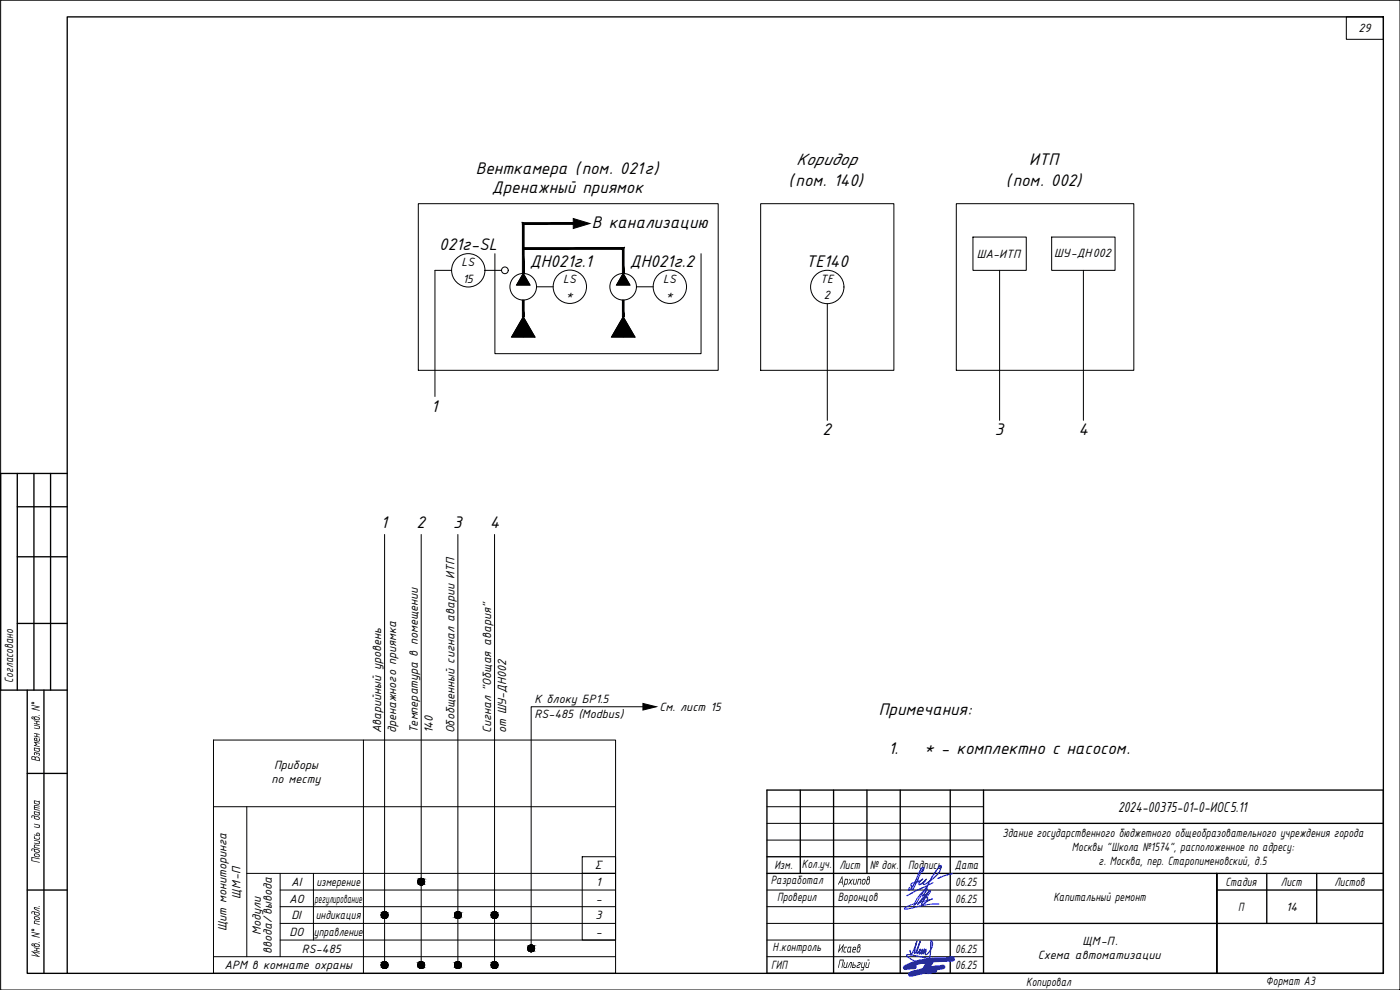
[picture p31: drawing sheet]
<svg xmlns="http://www.w3.org/2000/svg" width="420mm" height="297mm" viewBox="0 0 420 297" stroke-linecap="round" stroke-linejoin="round" font-family="sans-serif">
<defs><g id="words">
<g font-size="5.4">
<text x="142.8" y="52.1">Венткамера (пом. 021г)</text>
<text x="239" y="49.6">Коридор</text>
<text x="308.8" y="49.6">ИТП</text>
<text x="147.6" y="58">Дренажный приямок</text>
<text x="236.7" y="55.8">(пом. 140)</text>
<text x="301.9" y="55.8">(пом. 002)</text>
<text x="177.6" y="68.5">В канализацию</text>
<text x="131.8" y="75.1">021г-SL</text>
<text x="159" y="80.1">ДН021г.1</text>
<text x="189" y="80.1">ДН021г.2</text>
<text x="241.8" y="80.1">ТЕ140</text>
<text x="129.4" y="123.5">1</text>
<text x="246.8" y="130.6">2</text>
<text x="298.5" y="130.6">3</text>
<text x="323.7" y="130.6">4</text>
<text x="114.3" y="158.4">1</text>
<text x="125" y="158.4">2</text>
<text x="136" y="158.4">3</text>
<text x="147" y="158.4">4</text>
<text x="263.8" y="214.6">Примечания:</text>
<text x="266.6" y="226.2">1.</text>
<text x="277.3" y="226.2">* - комплектно с насосом.</text>
</g>
<text font-size="4.7" x="335.5" y="243.5">2024-00375-01-0-ИОС5.11</text>
<g font-size="3.9">
<text x="407.7" y="9.7">29</text>
<text x="293.2" y="77.4">ША-ИТП</text>
<text x="316.3" y="77.2">ШУ-ДН002</text>
<text x="138.5" y="79.9">LS</text>
<text x="138.9" y="84.9">15</text>
<text x="169" y="84.8">LS</text>
<text x="169.9" y="89.8">*</text>
<text x="199" y="84.8">LS</text>
<text x="200" y="89.8">*</text>
<text x="246.1" y="84.9">TE</text>
<text x="247.2" y="89.9">2</text>
<text x="3.9" y="204.8" transform="rotate(-90 3.9 204.8)">Согласовано</text>
<text x="160.4" y="215.5">RS-485 (Modbus)</text>
<text x="160.4" y="211.1">К блоку БР1.5</text>
<text x="198" y="213.3">См. лист 15</text>
<text x="114.4" y="220.1" transform="rotate(-90 114.4 220.1)">Аварийный уровень</text>
<text x="118.9" y="220.1" transform="rotate(-90 118.9 220.1)">дренажного приямка</text>
<text x="125.4" y="220.1" transform="rotate(-90 125.4 220.1)">Температура в помещении</text>
<text x="129.9" y="220.1" transform="rotate(-90 129.9 220.1)">140</text>
<text x="136.4" y="220.1" transform="rotate(-90 136.4 220.1)">Обобщенный сигнал аварии ИТП</text>
<text x="147.4" y="220.1" transform="rotate(-90 147.4 220.1)">Сигнал &quot;Общая авария&quot;</text>
<text x="151.9" y="220.1" transform="rotate(-90 151.9 220.1)">от ШУ-ДН002</text>
<text x="11.9" y="228.6" transform="rotate(-90 11.9 228.6)">Взамен инв . N°</text>
<text x="82.2" y="230.9">Приборы</text>
<text x="81.4" y="235">по месту</text>
<text x="300.9" y="251.3">Здание государственного бюджетного общеобразовательного учреждения города</text>
<text x="321.7" y="255.4">Москвы &quot;Школа №1574&quot;, расположенное по адресу:</text>
<text x="11.9" y="259.1" transform="rotate(-90 11.9 259.1)">Подпись и дата</text>
<text x="178.5" y="260.8">Σ</text>
<text x="232.4" y="260.8">Изм.</text>
<text x="240.7" y="260.4">Колуч.</text>
<text x="245.4" y="260.4">.</text>
<text x="251.9" y="260.8">Лист</text>
<text x="261.1" y="260.8">№ док.</text>
<text x="272.5" y="260.8">Подпись</text>
<text x="286.6" y="260.6">Дата</text>
<text x="329.7" y="259.6">г. Москва, пер. Старопименовский, д.5</text>
<text x="72.2" y="269.6" transform="rotate(-90 72.2 269.6)">ЩМ-П</text>
<text x="87.3" y="265.8">AI</text>
<text x="95" y="265.8">измерение</text>
<text x="178.9" y="265.8">1</text>
<text x="231.3" y="265.4">Разработал</text>
<text x="251" y="265.4">Архипов</text>
<text x="286.7" y="265.8">06.25</text>
<text x="367.8" y="265.8">Стадия</text>
<text x="384.4" y="265.8">Лист</text>
<text x="400.5" y="265.8">Листов</text>
<text x="86.7" y="270.8">AO</text>
<text x="87.5" y="275.8">DI</text>
<text x="94.4" y="270.8">регулирование</text>
<text x="94.8" y="275.8">индикация</text>
<text x="178.7" y="275.8">3</text>
<text x="178.8" y="270.8">-</text>
<text x="233.2" y="270.4">Проверил</text>
<text x="251.4" y="270.4">Воронцов</text>
<text x="286.7" y="270.8">06.25</text>
<text x="316.1" y="270.4">Капитальный ремонт</text>
<text x="371.6" y="273.3">П</text>
<text x="386" y="273.3">14</text>
<text x="68" y="279.4" transform="rotate(-90 68 279.4)">Щит мониторинга</text>
<text x="78.3" y="280.5" transform="rotate(-90 78.3 280.5)">Модули</text>
<text x="86.9" y="280.8">DO</text>
<text x="94.2" y="280.8">управление</text>
<text x="178.8" y="280.8">-</text>
<text x="11.9" y="287.4" transform="rotate(-90 11.9 287.4)">Инв. N° подл .</text>
<text x="81.6" y="286.2" transform="rotate(-90 81.6 286.2)">ввода/вывода</text>
<text x="90.6" y="285.8">RS-485</text>
<text x="231.9" y="285.4">Н.контроль</text>
<text x="251" y="285.8">Исаев</text>
<text x="286.7" y="285.8">06.25</text>
<text x="311.4" y="287.7">Схема автоматизации</text>
<text x="324.8" y="283.5">ЩМ-П.</text>
<text x="67.3" y="290.8">АРМ в комнате охраны</text>
<text x="231.4" y="290.8">ГИП</text>
<text x="251" y="290.4">Пильгуй</text>
<text x="286.7" y="290.8">06.25</text>
<text x="308" y="295.9">Копировал</text>
<text x="379.9" y="295.4">Формат А3</text>
</g>
</g></defs>
<g fill="none" stroke="#000" stroke-width=".3">
<path d="M125.5 61.1h90v50h-90zM148.5 76.1v30h61.9v-30M228.3 61.1h40v50h-40zM287 61.1h53.3v50h-53.3zM292 71.1h16v10h-16zM315.6 71.1h19v10h-19zM135.5 81.1h-5v37.9M145.5 81.1h5M157 82l2 3.5h-4zM157 95.1l3.5 6h-7zM157 95.1v6M161 86h5"/>
<path d="M187 82l2 3.5h-4zM187 95.1l3.5 6h-7zM187 95.1v6M191 86h5M248.3 91.1v35M300 81.1v45M325.1 81.1v45M115.4 160.4v129.1M126.4 160.4v129.1M137.4 160.4v129.1M148.4 160.4v129.1M193 212.1h-33.6v72.5"/>
<path d="M64.1 222h120.6v70h-120.6zM109.1 222v70M64.1 242h120.6M74.1 242v45M174.7 257.1h10v5h-10zM74.1 262.1h110.6M84.1 277.1h100.6M84.1 272h100.6M84.1 262.1v24.9M84.1 267h100.6M94.1 262.1v20M174.7 262.1h10v20h-10z"/>
<path d="M64.1 287h120.6M84.1 282.1h100.6"/>
<circle cx="140.5" cy="81.1" r="5"/>
<circle cx="151.5" cy="81.1" r="1.01"/>
<circle cx="157" cy="86" r="4"/>
<circle cx="171" cy="86" r="5"/>
<circle cx="187" cy="86" r="4"/>
<circle cx="201" cy="86" r="5"/>
<circle cx="248.3" cy="86.1" r="5"/>
<circle cx="115.4" cy="274.5" r="1.01"/>
<circle cx="126.4" cy="264.5" r="1.01"/>
<circle cx="137.4" cy="274.5" r="1.01"/>
<circle cx="148.4" cy="274.5" r="1.01"/>
<circle cx="115.4" cy="289.5" r="1.01"/>
<circle cx="126.4" cy="289.5" r="1.01"/>
<circle cx="137.4" cy="289.5" r="1.01"/>
<circle cx="148.4" cy="289.5" r="1.01"/>
<circle cx="159.4" cy="284.5" r="1.01"/>
</g>
<g fill="#000" stroke="#000" stroke-width=".3">
<path d="M172 65.6l5 1.5-5 1.5zM157 82l2 3.5h-4zM157 95.1l3.5 6h-7zM187 82l2 3.5h-4zM187 95.1l3.5 6h-7zM193 211.1l4 1-4 .9zM115.2 275.5h.5zM115.3 273.6h.2zM126.2 265.5h.4zM126.3 263.6h.2zM137.2 275.5h.4zM137.3 273.6h.2z"/>
<path d="M148.2 275.5h.5zM148.3 273.6h.2zM115.2 290.5h.5zM115.3 288.6h.2zM126.2 290.5h.4zM126.3 288.6h.2zM137.2 290.5h.4zM137.3 288.6h.2zM148.2 290.5h.5zM148.3 288.6h.2zM159.2 285.5h.4zM159.3 283.6h.2z"/>
<path d="M157 74.3v.5l30.3-.5zM157 74.8l30.3-.5-.5 .5zM187.3 74.3l-.5 .5 .5 7.2zM186.8 74.8l.5 7.2h-.5z"/>
<path d="M157.3 67.3h14.7v-.5zM156.8 66.8h15.2l-14.7 .5zM156.8 66.8l.5 15.2v-14.7zM156.8 66.8l.5 15.2h-.5z"/>
<path d="M156.8 90.1l.5 5v-5zM156.8 90.1l.5 5h-.5z"/>
<path d="M186.8 90.1l.5 5v-5zM186.8 90.1l.5 5h-.5z"/>
<path d="M115.2 275.5h.3zM115.3 275.5h.2z"/>
<path d="M115.3 273.6h.4zM115.2 273.6h.5z"/>
<path d="M115.2 273.6h.5zM115.1 273.6h.6z"/>
<path d="M115.1 273.6h.7zM115 273.6h.8z"/>
<path d="M115.1 275.5h.6zM115.1 275.5h.6z"/>
<path d="M115 273.6l.9 .1zM114.9 273.7h1z"/>
<path d="M115 275.5h.8zM115 275.5h.7z"/>
<path d="M114.9 273.7h1.1zM114.9 273.7h1.1z"/>
<path d="M114.9 275.4h1zM114.9 275.4l.9 .1z"/>
<path d="M114.9 273.7l1.2 .1zM114.8 273.8h1.3z"/>
<path d="M114.9 275.4h1.1zM114.9 275.4h1z"/>
<path d="M114.8 273.8l1.3 .1zM114.8 273.8l1.3 .1z"/>
<path d="M114.8 275.3h1.3zM114.8 275.3l1.2 .1z"/>
<path d="M114.7 273.9h1.5zM114.7 273.9h1.5z"/>
<path d="M114.7 275.2h1.4zM114.7 275.2l1.4 .1z"/>
<path d="M114.6 273.9l1.6 .1zM114.6 273.9l1.6 .1z"/>
<path d="M114.6 275.2h1.6zM114.6 275.2h1.5z"/>
<path d="M114.6 274l1.7 .1zM114.6 274l1.7 .1z"/>
<path d="M114.6 275.1h1.6zM114.6 275.1l1.6 .1z"/>
<path d="M114.5 274.1l1.9 .1zM114.5 274.1l1.9 .1z"/>
<path d="M114.5 275h1.8zM114.5 275l1.7 .1z"/>
<path d="M114.5 274.2l1.9 .1zM114.5 274.2l1.9 .1z"/>
<path d="M114.5 274.9h1.9zM114.5 274.9l1.8 .1z"/>
<path d="M114.4 274.3l2 .1zM114.4 274.3l2 .1z"/>
<path d="M114.4 274.8h2zM114.4 274.8l2 .1z"/>
<path d="M114.4 274.4l2 .1zM114.4 274.4l2 .1z"/>
<path d="M114.4 274.5l2 .1zM114.4 274.5l2 .1z"/>
<path d="M114.4 274.6l2 .1zM114.4 274.6l2 .1z"/>
<path d="M114.4 274.7h2zM114.4 274.7l2 .1z"/>
<path d="M114.4 274.6h2zM114.4 274.6h2z"/>
<path d="M126.2 265.5h.3zM126.3 265.5h.2z"/>
<path d="M126.3 263.6h.3zM126.2 263.6h.4z"/>
<path d="M126.2 263.6h.5zM126.1 263.6h.6z"/>
<path d="M126.1 263.6h.7zM126 263.6h.8z"/>
<path d="M126.1 265.5h.6zM126.1 265.5h.5z"/>
<path d="M126 263.6l.9 .1zM125.9 263.7h1z"/>
<path d="M126 265.5h.8zM126 265.5h.7z"/>
<path d="M125.9 263.7h1.1zM125.8 263.7h1.2z"/>
<path d="M125.9 265.4h1zM125.9 265.4l.9 .1z"/>
<path d="M125.8 263.7l1.3 .1zM125.8 263.8h1.3z"/>
<path d="M125.8 265.4h1.2zM125.8 265.4h1.1z"/>
<path d="M125.8 263.8l1.3 .1zM125.8 263.8l1.3 .1z"/>
<path d="M125.8 265.3h1.3zM125.8 265.3l1.2 .1z"/>
<path d="M125.7 263.9h1.5zM125.7 263.9h1.5z"/>
<path d="M125.7 265.2h1.4zM125.7 265.2l1.4 .1z"/>
<path d="M125.6 263.9l1.7 .1zM125.6 263.9l1.7 .1z"/>
<path d="M125.6 265.2h1.6zM125.6 265.2h1.5z"/>
<path d="M125.6 264l1.7 .1zM125.6 264l1.7 .1z"/>
<path d="M125.6 265.1h1.7zM125.6 265.1l1.6 .1z"/>
<path d="M125.5 264.1l1.8 .1zM125.5 264.1l1.8 .1z"/>
<path d="M125.5 265h1.8zM125.5 265l1.8 .1z"/>
<path d="M125.5 264.2l1.9 .1zM125.5 264.2l1.9 .1z"/>
<path d="M125.5 264.9h1.8zM125.5 264.9l1.8 .1z"/>
<path d="M125.5 264.3l1.9 .1zM125.5 264.3l1.9 .1z"/>
<path d="M125.5 264.8h1.9zM125.5 264.8l1.8 .1z"/>
<path d="M125.4 264.4l2 .1zM125.4 264.4l2 .1z"/>
<path d="M125.4 264.5h2zM125.4 264.5h2z"/>
<path d="M125.4 264.7h2zM125.4 264.7h2z"/>
<path d="M125.4 264.7h2zM125.4 264.7l2 .1z"/>
<path d="M125.4 264.5h2zM125.4 264.5l2 .2z"/>
<path d="M137.2 275.5h.3zM137.3 275.5h.2z"/>
<path d="M137.3 273.6h.3zM137.2 273.6h.4z"/>
<path d="M137.2 273.6h.5zM137.1 273.6h.6z"/>
<path d="M137.1 273.6h.7zM137 273.6h.8z"/>
<path d="M137.1 275.5h.6zM137.1 275.5h.5z"/>
<path d="M137 273.6l.9 .1zM136.9 273.7h1z"/>
<path d="M137 275.5h.8zM137 275.5h.7z"/>
<path d="M136.9 273.7h1.1zM136.8 273.7h1.2z"/>
<path d="M136.9 275.4h1zM136.9 275.4l.9 .1z"/>
<path d="M136.8 273.7l1.3 .1zM136.8 273.8h1.3z"/>
<path d="M136.8 275.4h1.2zM136.8 275.4h1.1z"/>
<path d="M136.8 273.8l1.3 .1zM136.7 273.9h1.4z"/>
<path d="M136.8 275.3h1.3zM136.8 275.3l1.2 .1z"/>
<path d="M136.7 273.9h1.5zM136.7 273.9h1.5z"/>
<path d="M136.7 275.2h1.4zM136.7 275.2l1.4 .1z"/>
<path d="M136.6 273.9l1.7 .1zM136.6 273.9l1.7 .1z"/>
<path d="M136.6 275.2h1.6zM136.6 275.2h1.5z"/>
<path d="M136.6 274l1.7 .1zM136.6 274l1.7 .1z"/>
<path d="M136.6 275.1h1.7zM136.6 275.1l1.6 .1z"/>
<path d="M136.5 274.1l1.8 .1zM136.5 274.1l1.8 .1z"/>
<path d="M136.5 275h1.8zM136.5 275l1.8 .1z"/>
<path d="M136.5 274.2l1.9 .1zM136.5 274.2l1.9 .1z"/>
<path d="M136.5 274.9h1.8zM136.5 274.9l1.8 .1z"/>
<path d="M136.5 274.3l1.9 .1zM136.5 274.3l1.9 .1z"/>
<path d="M136.5 274.8h1.9zM136.5 274.8l1.8 .1z"/>
<path d="M136.4 274.4l2 .1zM136.4 274.4l2 .1z"/>
<path d="M136.4 274.7h2zM136.4 274.7l2 .1z"/>
<path d="M136.4 274.5l2 .1zM136.4 274.5l2 .1z"/>
<path d="M136.4 274.6h2zM136.4 274.6h2z"/>
<path d="M136.4 274.6h2zM136.4 274.6l2 .1z"/>
<path d="M148.2 275.5h.3zM148.3 275.5h.2z"/>
<path d="M148.3 273.6h.4zM148.2 273.6h.5z"/>
<path d="M148.2 273.6h.5zM148.1 273.6h.6z"/>
<path d="M148.1 273.6h.7zM148 273.6h.8z"/>
<path d="M148.1 275.5h.6zM148.1 275.5h.6z"/>
<path d="M148 273.6l.9 .1zM147.9 273.7h1z"/>
<path d="M148 275.5h.8zM148 275.5h.7z"/>
<path d="M147.9 273.7h1.1zM147.8 273.7h1.2z"/>
<path d="M147.9 275.4h1zM147.9 275.4l.9 .1z"/>
<path d="M147.8 273.7l1.3 .1zM147.8 273.8h1.3z"/>
<path d="M147.8 275.4h1.2zM147.8 275.4h1.1z"/>
<path d="M147.8 273.8l1.3 .1zM147.8 273.8l1.3 .1z"/>
<path d="M147.8 275.3h1.3zM147.8 275.3l1.2 .1z"/>
<path d="M147.7 273.9h1.5zM147.7 273.9h1.5z"/>
<path d="M147.7 275.2h1.4zM147.7 275.2l1.4 .1z"/>
<path d="M147.6 273.9l1.6 .1zM147.6 273.9l1.6 .1z"/>
<path d="M147.6 275.2h1.6zM147.6 275.2h1.5z"/>
<path d="M147.6 274l1.7 .1zM147.6 274l1.7 .1z"/>
<path d="M147.6 275.1h1.6zM147.6 275.1l1.6 .1z"/>
<path d="M147.5 274.1l1.9 .1zM147.5 274.1l1.9 .1z"/>
<path d="M147.5 275h1.8zM147.5 275l1.7 .1z"/>
<path d="M147.5 274.2l1.9 .1zM147.5 274.2l1.9 .1z"/>
<path d="M147.5 274.9h1.9zM147.5 274.9l1.8 .1z"/>
<path d="M147.4 274.3l2 .1zM147.4 274.3l2 .1z"/>
<path d="M147.4 274.8h2zM147.4 274.8l2 .1z"/>
<path d="M147.4 274.4l2 .1zM147.4 274.4l2 .1z"/>
<path d="M147.4 274.5l2 .1zM147.4 274.5l2 .1z"/>
<path d="M147.4 274.6l2 .1zM147.4 274.6l2 .1z"/>
<path d="M147.4 274.7h2zM147.4 274.7l2 .1z"/>
<path d="M147.4 274.6h2zM147.4 274.6h2z"/>
<path d="M115.2 290.5h.3zM115.3 290.5h.2z"/>
<path d="M115.3 288.6h.4zM115.2 288.6h.5z"/>
<path d="M115.2 288.6h.5zM115.1 288.6h.6z"/>
<path d="M115.1 288.6h.7zM115 288.6h.8z"/>
<path d="M115.1 290.5h.6zM115.1 290.5h.6z"/>
<path d="M115 288.6l.9 .1zM114.9 288.7h1z"/>
<path d="M115 290.5h.8zM115 290.5h.7z"/>
<path d="M114.9 288.7h1.1zM114.9 288.7h1.1z"/>
<path d="M114.9 290.4h1zM114.9 290.4l.9 .1z"/>
<path d="M114.9 288.7l1.2 .1zM114.8 288.8h1.3z"/>
<path d="M114.9 290.4h1.1zM114.9 290.4h1z"/>
<path d="M114.8 288.8l1.3 .1zM114.8 288.8l1.3 .1z"/>
<path d="M114.8 290.3h1.3zM114.8 290.3l1.2 .1z"/>
<path d="M114.7 288.9h1.5zM114.7 288.9h1.5z"/>
<path d="M114.7 290.2h1.4zM114.7 290.2l1.4 .1z"/>
<path d="M114.6 288.9l1.6 .1zM114.6 288.9l1.6 .1z"/>
<path d="M114.6 290.2h1.6zM114.6 290.2h1.5z"/>
<path d="M114.6 289l1.7 .1zM114.6 289l1.7 .1z"/>
<path d="M114.6 290.1h1.6zM114.6 290.1l1.6 .1z"/>
<path d="M114.5 289.1l1.9 .1zM114.5 289.1l1.9 .1z"/>
<path d="M114.5 290h1.8zM114.5 290l1.7 .1z"/>
<path d="M114.5 289.2l1.9 .1zM114.5 289.2l1.9 .1z"/>
<path d="M114.5 289.9h1.9zM114.5 289.9l1.8 .1z"/>
<path d="M114.4 289.3l2 .1zM114.4 289.3l2 .1z"/>
<path d="M114.4 289.8h2zM114.4 289.8l2 .1z"/>
<path d="M114.4 289.4l2 .1zM114.4 289.4l2 .1z"/>
<path d="M114.4 289.5h2zM114.4 289.5h2z"/>
<path d="M114.4 289.7h2zM114.4 289.7h2z"/>
<path d="M114.4 289.7h2zM114.4 289.7l2 .1z"/>
<path d="M114.4 289.5h2zM114.4 289.5l2 .2z"/>
<path d="M126.2 290.5h.3zM126.3 290.5h.2z"/>
<path d="M126.3 288.6h.3zM126.2 288.6h.4z"/>
<path d="M126.2 288.6h.5zM126.1 288.6h.6z"/>
<path d="M126.1 288.6h.7zM126 288.6h.8z"/>
<path d="M126.1 290.5h.6zM126.1 290.5h.5z"/>
<path d="M126 288.6l.9 .1zM125.9 288.7h1z"/>
<path d="M126 290.5h.8zM126 290.5h.7z"/>
<path d="M125.9 288.7h1.1zM125.8 288.7h1.2z"/>
<path d="M125.9 290.4h1zM125.9 290.4l.9 .1z"/>
<path d="M125.8 288.7l1.3 .1zM125.8 288.8h1.3z"/>
<path d="M125.8 290.4h1.2zM125.8 290.4h1.1z"/>
<path d="M125.8 288.8l1.3 .1zM125.8 288.8l1.3 .1z"/>
<path d="M125.8 290.3h1.3zM125.8 290.3l1.2 .1z"/>
<path d="M125.7 288.9h1.5zM125.7 288.9h1.5z"/>
<path d="M125.7 290.2h1.4zM125.7 290.2l1.4 .1z"/>
<path d="M125.6 288.9l1.7 .1zM125.6 288.9l1.7 .1z"/>
<path d="M125.6 290.2h1.6zM125.6 290.2h1.5z"/>
<path d="M125.6 289l1.7 .1zM125.6 289l1.7 .1z"/>
<path d="M125.6 290.1h1.7zM125.6 290.1l1.6 .1z"/>
<path d="M125.5 289.1l1.8 .1zM125.5 289.1l1.8 .1z"/>
<path d="M125.5 290h1.8zM125.5 290l1.8 .1z"/>
<path d="M125.5 289.2l1.9 .1zM125.5 289.2l1.9 .1z"/>
<path d="M125.5 289.9h1.8zM125.5 289.9l1.8 .1z"/>
<path d="M125.5 289.3l1.9 .1zM125.5 289.3l1.9 .1z"/>
<path d="M125.5 289.8h1.9zM125.5 289.8l1.8 .1z"/>
<path d="M125.4 289.4l2 .1zM125.4 289.4l2 .1z"/>
<path d="M125.4 289.5h2zM125.4 289.5h2z"/>
<path d="M125.4 289.7h2zM125.4 289.7h2z"/>
<path d="M125.4 289.7h2zM125.4 289.7l2 .1z"/>
<path d="M125.4 289.5h2zM125.4 289.5l2 .2z"/>
<path d="M137.2 290.5h.3zM137.3 290.5h.2z"/>
<path d="M137.3 288.6h.3zM137.2 288.6h.4z"/>
<path d="M137.2 288.6h.5zM137.1 288.6h.6z"/>
<path d="M137.1 288.6h.7zM137 288.6h.8z"/>
<path d="M137.1 290.5h.6zM137.1 290.5h.5z"/>
<path d="M137 288.6l.9 .1zM136.9 288.7h1z"/>
<path d="M137 290.5h.8zM137 290.5h.7z"/>
<path d="M136.9 288.7h1.1zM136.9 288.7h1.1z"/>
<path d="M136.9 290.4h1zM136.9 290.4l.9 .1z"/>
<path d="M136.8 288.7l1.3 .1zM136.8 288.8h1.3z"/>
<path d="M136.8 290.4h1.2zM136.8 290.4h1.1z"/>
<path d="M136.8 288.8l1.3 .1zM136.8 288.8l1.3 .1z"/>
<path d="M136.8 290.3h1.3zM136.8 290.3l1.2 .1z"/>
<path d="M136.7 288.9h1.5zM136.7 288.9h1.5z"/>
<path d="M136.7 290.2h1.4zM136.7 290.2l1.4 .1z"/>
<path d="M136.6 288.9l1.7 .1zM136.6 288.9l1.7 .1z"/>
<path d="M136.6 290.2h1.6zM136.6 290.2h1.5z"/>
<path d="M136.6 289l1.7 .1zM136.6 289l1.7 .1z"/>
<path d="M136.6 290.1h1.7zM136.6 290.1l1.6 .1z"/>
<path d="M136.5 289.1l1.8 .1zM136.5 289.1l1.8 .1z"/>
<path d="M136.5 290h1.8zM136.5 290l1.8 .1z"/>
<path d="M136.5 289.2l1.9 .1zM136.5 289.2l1.9 .1z"/>
<path d="M136.5 289.9h1.8zM136.5 289.9l1.8 .1z"/>
<path d="M136.5 289.3l1.9 .1zM136.5 289.3l1.9 .1z"/>
<path d="M136.5 289.8h1.9zM136.5 289.8l1.8 .1z"/>
<path d="M136.4 289.4l2 .1zM136.4 289.4l2 .1z"/>
<path d="M136.4 289.7h2zM136.4 289.7l2 .1z"/>
<path d="M136.4 289.5h2zM136.4 289.5h2z"/>
<path d="M136.4 289.5l2 .2zM136.4 289.5l2 .2z"/>
<path d="M136.4 289.7h2zM136.4 289.7h2z"/>
<path d="M148.2 290.5h.3zM148.3 290.5h.2z"/>
<path d="M148.3 288.6h.4zM148.2 288.6h.5z"/>
<path d="M148.2 288.6h.5zM148.1 288.6h.6z"/>
<path d="M148.1 288.6h.7zM148 288.6h.8z"/>
<path d="M148.1 290.5h.6zM148.1 290.5h.6z"/>
<path d="M148 288.6l.9 .1zM147.9 288.7h1z"/>
<path d="M148 290.5h.8zM148 290.5h.7z"/>
<path d="M147.9 288.7h1.1zM147.9 288.7h1.1z"/>
<path d="M147.9 290.4h1zM147.9 290.4l.9 .1z"/>
<path d="M147.8 288.7l1.3 .1zM147.8 288.8h1.3z"/>
<path d="M147.8 290.4h1.2zM147.8 290.4h1.1z"/>
<path d="M147.8 288.8l1.3 .1zM147.8 288.8l1.3 .1z"/>
<path d="M147.8 290.3h1.3zM147.8 290.3l1.2 .1z"/>
<path d="M147.7 288.9h1.5zM147.7 288.9h1.5z"/>
<path d="M147.7 290.2h1.4zM147.7 290.2l1.4 .1z"/>
<path d="M147.6 288.9l1.6 .1zM147.6 288.9l1.6 .1z"/>
<path d="M147.6 290.2h1.6zM147.6 290.2h1.5z"/>
<path d="M147.6 289l1.7 .1zM147.6 289l1.7 .1z"/>
<path d="M147.6 290.1h1.6zM147.6 290.1l1.6 .1z"/>
<path d="M147.5 289.1l1.9 .1zM147.5 289.1l1.9 .1z"/>
<path d="M147.5 290h1.8zM147.5 290l1.7 .1z"/>
<path d="M147.5 289.2l1.9 .1zM147.5 289.2l1.9 .1z"/>
<path d="M147.5 289.9h1.9zM147.5 289.9l1.8 .1z"/>
<path d="M147.4 289.3l2 .1zM147.4 289.3l2 .1z"/>
<path d="M147.4 289.8h2zM147.4 289.8l2 .1z"/>
<path d="M147.4 289.4l2 .1zM147.4 289.4l2 .1z"/>
<path d="M147.4 289.5h2zM147.4 289.5h2z"/>
<path d="M147.4 289.7h2zM147.4 289.7h2z"/>
<path d="M147.4 289.7h2zM147.4 289.7l2 .1z"/>
<path d="M147.4 289.5h2zM147.4 289.5l2 .2z"/>
<path d="M159.2 285.5h.3zM159.3 285.5h.2z"/>
<path d="M159.3 283.6h.3zM159.2 283.6h.4z"/>
<path d="M159.2 283.6h.5zM159.1 283.6h.6z"/>
<path d="M159.1 283.6h.7zM159 283.6h.8z"/>
<path d="M159.1 285.5h.6zM159.1 285.5h.5z"/>
<path d="M159 283.6l.9 .1zM158.9 283.7h1z"/>
<path d="M159 285.5h.8zM159 285.5h.7z"/>
<path d="M158.9 283.7h1.1zM158.8 283.7h1.2z"/>
<path d="M158.9 285.4h1zM158.9 285.4l.9 .1z"/>
<path d="M158.8 283.7l1.3 .1zM158.8 283.8h1.3z"/>
<path d="M158.8 285.4h1.2zM158.8 285.4h1.1z"/>
<path d="M158.8 283.8l1.3 .1zM158.8 283.8l1.3 .1z"/>
<path d="M158.8 285.3h1.3zM158.8 285.3l1.2 .1z"/>
<path d="M158.7 283.9h1.5zM158.7 283.9h1.5z"/>
<path d="M158.7 285.2h1.4zM158.7 285.2l1.4 .1z"/>
<path d="M158.6 283.9l1.7 .1zM158.6 283.9l1.7 .1z"/>
<path d="M158.6 285.2h1.6zM158.6 285.2h1.5z"/>
<path d="M158.6 284l1.7 .1zM158.6 284l1.7 .1z"/>
<path d="M158.6 285.1h1.7zM158.6 285.1l1.6 .1z"/>
<path d="M158.5 284.1l1.8 .1zM158.5 284.1l1.8 .1z"/>
<path d="M158.5 285h1.8zM158.5 285l1.8 .1z"/>
<path d="M158.5 284.2l1.9 .1zM158.5 284.2l1.9 .1z"/>
<path d="M158.5 284.9h1.8zM158.5 284.9l1.8 .1z"/>
<path d="M158.5 284.3l1.9 .1zM158.5 284.3l1.9 .1z"/>
<path d="M158.5 284.8h1.9zM158.5 284.8l1.8 .1z"/>
<path d="M158.4 284.4h2zM158.4 284.4h2z"/>
<path d="M158.4 284.4l2 .2zM158.4 284.4l2 .2z"/>
<path d="M158.4 284.6l2 .1zM158.4 284.6l2 .1z"/>
<path d="M158.4 284.7h2zM158.4 284.7l2 .1z"/>
<path d="M158.4 284.6h2zM158.4 284.6h2z"/>
</g>
<!-- layer: Ramka -->
<path d="M20.2 5.1h395v286.9h-395zM5.2 142.1v65M5.2 152h15M10.2 142.1v65M15.2 142.1v65M20.2 142.1h-20v65h20M5.2 167.1h15M5.2 187.1h15M8.2 207.1v84.9h12M13.2 207.1v84.9M8.2 232.1h12M8.2 267h12" fill="none" stroke="#000" stroke-width=".4"/>
<!-- layer: Shtamp -->
<g fill="#000">
<path d="M10.2 241.7l.5-.2 1.2 .3-.1 .2-1.3-.2-.1 .3 1.5 .4-1.5-.2v.4l1.5 .5-1.7-.3z"/>
<path d="M10.4 240.4l.2 .6 1.1 .1-.2-.5zM10.2 240.2l1.4 .2 .3-.1v1l-.4 .1-1.1-.2-.2-.3z"/>
</g>
<!-- layer: Ramka -->
<path d="M.2 .1h420v296.9h-420z" fill="none" stroke="#000" stroke-width=".3"/>
<!-- layer: 0 -->
<path d="M404.1 5.1h11.1v6.7h-11.1z" fill="none" stroke="#000" stroke-width=".3"/>
<path d="M230.2 252.1h65M230.2 247h65M230.2 242h65M230.2 267h65M230.2 272h65M230.2 277.1h65M230.2 282.1h65M230.2 287h65" fill="none" stroke="#000" stroke-width=".3"/>
<g fill="none" stroke="#000" stroke-width=".4">
<path d="M230.2 237.1h185v54.9h-185zM240.2 237.1v25M250.2 237.1v54.9M260.2 237.1v25M270.2 237.1v54.9M285.2 237.1v54.9M295.2 237.1v54.9M230.2 257.1h65M295.2 247h120M230.2 262.1h185M295.2 277.1h120M365.2 267h50"/>
<path d="M380.2 262.1v15M395.2 262.1v15M365.2 292v-29.9v29.9"/>
</g>
<g fill="#000">
<path d="M260.5 263.3l-.1 .5 .5-.4-.1-.2zM260.4 263h.6l-.1 .7 .2 .5-.3 1-.6 .2-.3-.5zM260.5 264l-.4 .8 .2 .4 .4-.2 .2-.7-.1-.3z"/>
<path d="M257.7 283.6l-.2 .5 .5-.3v-.2zM257.5 283.4l.5-.1 .2 .2-.2 .6 .3 .6-.3 .9-.6 .2-.3-.6zM257.6 284.4l-.3 .8 .2 .3 .4-.1 .2-.9-.2-.2z"/>
<path d="M260 288.7l.2 .1-.3 1.2 .2 .2h.4l.3-1.5h.2l-.4 1.7-.9-.2zM260.4 288l.5 .1-.5 .1z"/>
</g>
<path d="M276.8 261.6a.82 .82 0 0 0 .2-1.3l-.8 .9-2.1 4.4a1.67 1.67 0 0 1-1.5 1.4l.4-.7M277 260.7l-2.9 5.9-.2 .3-.3-.2a1.26 1.26 0 0 1 .2-1.7l2.5-.8 .6-.4-.5 .4a.84 .84 0 0 0-.5 1.2l1.5-.9 .6-.7-.9 1.4a1.09 1.09 0 0 0 1.5-.5 9.2 9.2 0 0 0 3.7-3.9l.1-1.1a19.2 19.2 0 0 0-4.7 8M280 264.8l-7.8 4M285.9 262.1l-2.6 .7-1.8 .8M273.1 285.2l.4 1 .6-1 1.1-2.9-.8 3.7a1.03 1.03 0 0 0 .8-1.1l1-2.5-1 3.8 1-1.4v.2a.92 .92 0 0 0-.3 1.2l1-1.4-.4 1.5 1-1.5-.4 1.4 .9-1.4-.3 1.6a3.6 3.6 0 0 0 2.1-3.5l-.4-.7-.1 1.9a6.2 6.2 0 0 1-.9 4.5 2.94 2.94 0 0 1-3.2 0l-2-1-1.1-1.1h1.1l6.1 1.2 2.5 .2" fill="none" stroke="#00f" stroke-width=".36"/>
<path d="M277.2 268.5l.3 .2M277.5 268.7l-.9 1.6-1.3 1.2M278 266.2l-2.9 4.6-.8 .8a7.9 7.9 0 0 1 4-4.8l-1.6 2.1 .4-.4M278 269.2l-.1 .2 .5-.1-.1 .7M278.3 270.1l-.7 .8-.9 .7M278.3 270v.1M279.3 267.4l-1.3 1.8M279.3 267.4l-.2-.1a9.2 9.2 0 0 0-2.6 4.1l2.5-4.2-3.7 4.3M281.8 271.3h-2.9l-6.6 1.5-.9-.2a3.5 3.5 0 0 1 2.4-1.2l6-1.6-1.3 .5-1.8 1.3" fill="none" stroke="#00f" stroke-width=".3"/>
<path d="M278.8 290.8l1.8 .3-2.1 .5 .1-.4M279 291.2l-.2 .3M279 288l-1.9 3.5-3.9 .9 .8-.5 3.8-.9 5.2-.9M279.8 288l-1.8 3.4-.9 .1M285.3 287.6l.6 .1-.3 .1a35.5 35.5 0 0 0-12.1 1.7l-1.8 .9 2.7-.3" fill="none" stroke="#0037dd" stroke-width="1.4"/>
<use href="#words"/>
</svg>
